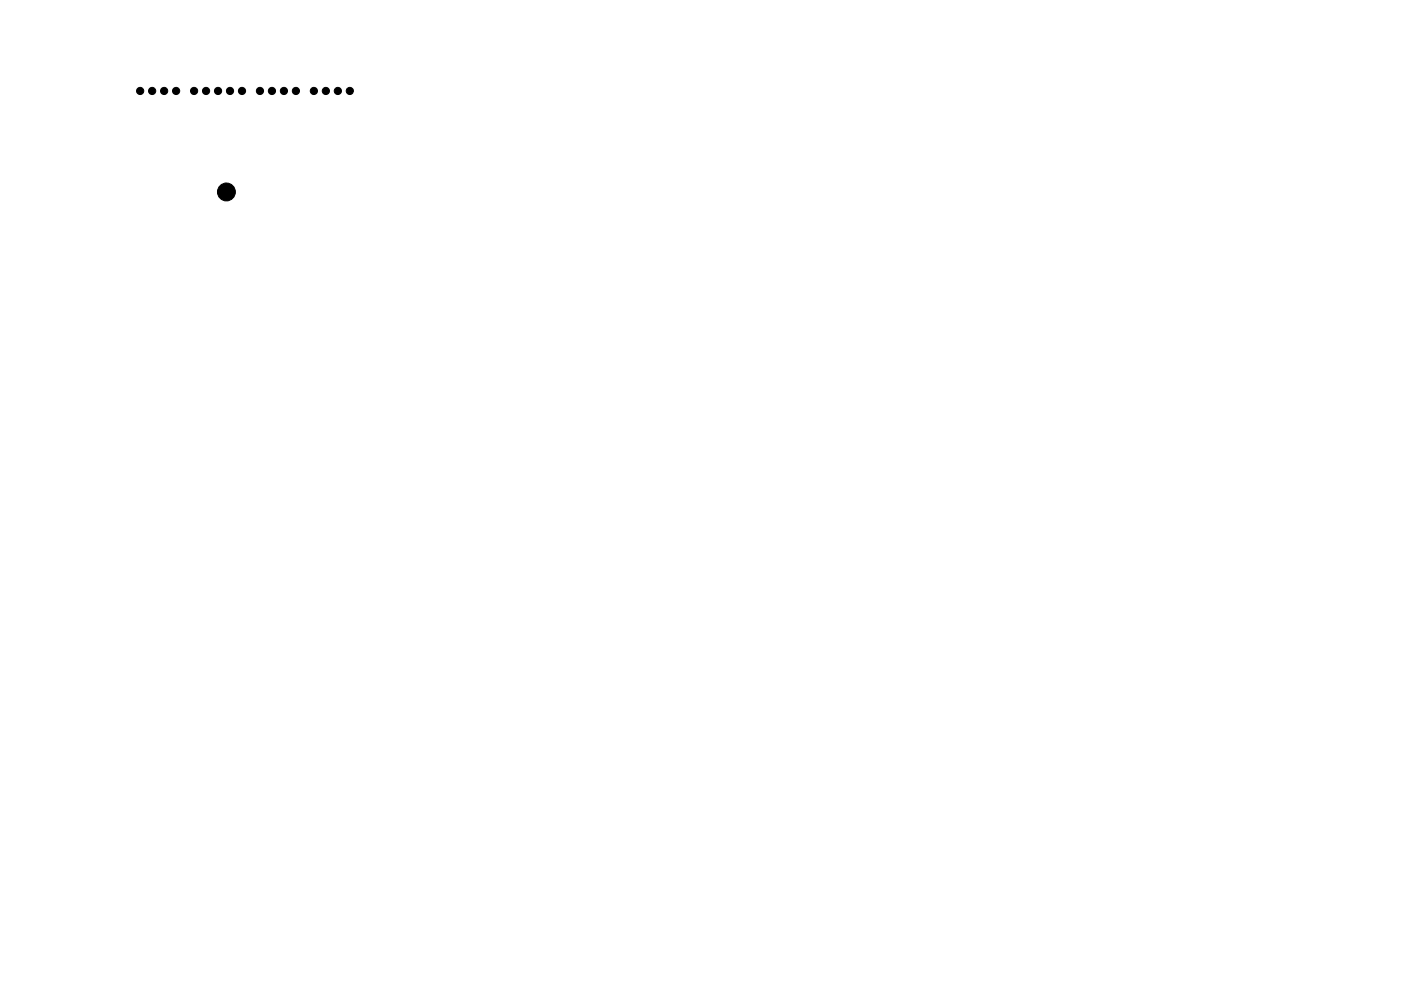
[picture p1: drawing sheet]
<svg xmlns="http://www.w3.org/2000/svg" width="297mm" height="210mm" viewBox="0 0 297 210" stroke-linecap="round" stroke-linejoin="round" font-family="sans-serif">
<g fill="#000" stroke="#000" stroke-width=".21">
<circle cx="29.7" cy="19.3" r=".76"/>
<circle cx="32.3" cy="19.3" r=".76"/>
<circle cx="34.8" cy="19.3" r=".76"/>
<circle cx="37.3" cy="19.3" r=".76"/>
<circle cx="41.1" cy="19.3" r=".76"/>
<circle cx="43.7" cy="19.3" r=".76"/>
<circle cx="46.2" cy="19.3" r=".76"/>
<circle cx="48.8" cy="19.3" r=".76"/>
<circle cx="51.3" cy="19.3" r=".76"/>
<circle cx="55.1" cy="19.3" r=".76"/>
<circle cx="57.7" cy="19.3" r=".76"/>
<circle cx="60.2" cy="19.3" r=".76"/>
<circle cx="62.7" cy="19.3" r=".76"/>
<circle cx="66.5" cy="19.3" r=".76"/>
<circle cx="69.1" cy="19.3" r=".76"/>
<circle cx="71.6" cy="19.3" r=".76"/>
<circle cx="74.2" cy="19.3" r=".76"/>
<circle cx="48" cy="40.7" r="1.9"/>
</g>
</svg>
